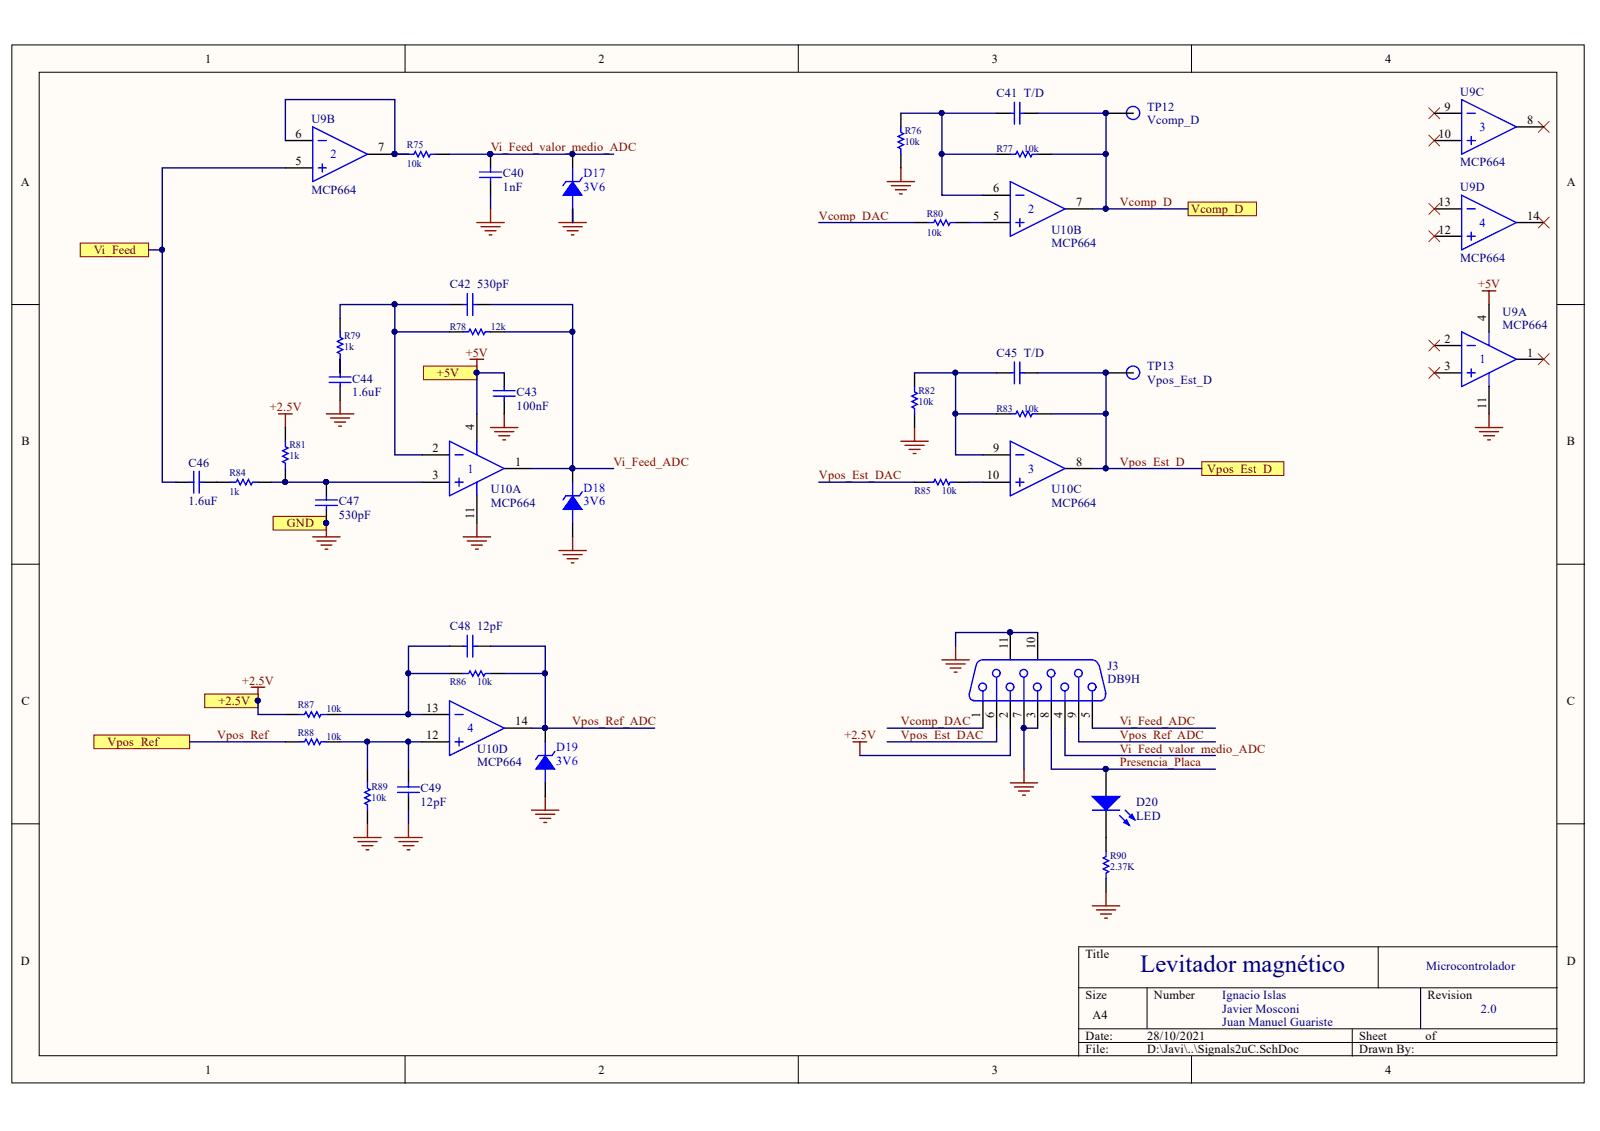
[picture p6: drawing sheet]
<svg xmlns="http://www.w3.org/2000/svg" width="297mm" height="210mm" viewBox="0 0 297 210" stroke-linecap="round" stroke-linejoin="round" font-family="sans-serif">
<defs><g id="words">
<text font-size="4.6" fill="#000080" x="211.7" y="180.3">Levitador magnético</text>
<g font-size="2.3">
<text x="38.1" y="11.6">1</text>
<text x="111.1" y="11.6">2</text>
<text x="184.1" y="11.6">3</text>
<text x="257.2" y="11.6">4</text>
<text x="268.1" y="20.5">9</text>
<text x="283.5" y="23">8</text>
<text x="54.8" y="25.6">6</text>
<text x="70.2" y="28.1">7</text>
<text x="267" y="25.6">10</text>
<text x="3.9" y="34.4">A</text>
<text x="54.8" y="30.6">5</text>
<text x="184.4" y="35.7">6</text>
<text x="290.9" y="34.4">A</text>
<text x="184.4" y="40.8">5</text>
<text x="199.8" y="38.2">7</text>
<text x="267" y="38.2">13</text>
<text x="283.5" y="40.8">14</text>
<text x="267" y="43.4">12</text>
<text x="275.9" y="59.6" transform="rotate(-90 275.9 59.6)">4</text>
<text x="268.1" y="63.6">2</text>
<text x="268.1" y="68.7">3</text>
<text x="283.5" y="66.2">1</text>
<text x="275.9" y="76" transform="rotate(-90 275.9 76)">11</text>
<text x="4" y="82.6">B</text>
<text x="80.3" y="83.9">2</text>
<text x="88.1" y="79.9" transform="rotate(-90 88.1 79.9)">4</text>
<text x="184.4" y="83.9">9</text>
<text x="290.9" y="82.6">B</text>
<text x="80.3" y="89">3</text>
<text x="95.7" y="86.4">1</text>
<text x="183.2" y="89">10</text>
<text x="199.8" y="86.4">8</text>
<text x="88.1" y="96.2" transform="rotate(-90 88.1 96.2)">11</text>
<text x="187.1" y="120.5" transform="rotate(-90 187.1 120.5)">11</text>
<text x="192.2" y="120.5" transform="rotate(-90 192.2 120.5)">10</text>
<text x="4" y="130.8">C</text>
<text x="290.9" y="130.8">C</text>
<text x="79.1" y="137.2">12</text>
<text x="79.1" y="132.1">13</text>
<text x="95.7" y="134.6">14</text>
<text x="181.9" y="133.2" transform="rotate(-90 181.9 133.2)">1</text>
<text x="184.6" y="133.2" transform="rotate(-90 184.6 133.2)">6</text>
<text x="187.1" y="133.2" transform="rotate(-90 187.1 133.2)">2</text>
<text x="189.6" y="133.2" transform="rotate(-90 189.6 133.2)">7</text>
<text x="192.2" y="133.2" transform="rotate(-90 192.2 133.2)">3</text>
<text x="194.7" y="133.2" transform="rotate(-90 194.7 133.2)">8</text>
<text x="197.2" y="133.2" transform="rotate(-90 197.2 133.2)">4</text>
<text x="199.8" y="133.2" transform="rotate(-90 199.8 133.2)">9</text>
<text x="202.3" y="133.2" transform="rotate(-90 202.3 133.2)">5</text>
<text x="3.9" y="179">D</text>
<text x="201.6" y="177.8">Title</text>
<text x="290.9" y="179">D</text>
<text x="201.6" y="185.4">Size</text>
<text x="214.2" y="185.4">Number</text>
<text x="265" y="185.4">Revision</text>
<text x="202.8" y="189.2">A4</text>
<text x="201.6" y="193">Date:</text>
<text x="201.6" y="195.5">File:</text>
<text x="213" y="193">28/10/2021</text>
<text x="213" y="195.5">D:\Javi\..\Signals2uC.SchDoc</text>
<text x="252.3" y="193">Sheet</text>
<text x="252.3" y="195.5">Drawn By:</text>
<text x="264.6" y="193">of</text>
<text x="38.1" y="199.3">1</text>
<text x="111.1" y="199.3">2</text>
<text x="184.1" y="199.3">3</text>
<text x="257.2" y="199.3">4</text>
</g>
<g font-size="2.3" fill="#000080">
<text x="185" y="18">C41 T/D</text>
<text x="271.1" y="17.7">U9C</text>
<text x="57.8" y="22.8">U9B</text>
<text x="213" y="20.5">TP12</text>
<text x="213" y="23">Vcomp_D</text>
<text x="57.8" y="36">MCP664</text>
<text x="93.4" y="35.5">1nF</text>
<text x="93.4" y="32.9">C40</text>
<text x="271.1" y="30.9">MCP664</text>
<text x="271.1" y="35.5">U9D</text>
<text x="195.2" y="43.4">U10B</text>
<text x="195.2" y="45.9">MCP664</text>
<text x="83.5" y="53.5">C42</text>
<text x="88.6" y="53.5">530pF</text>
<text x="271.1" y="48.7">MCP664</text>
<text x="279" y="58.6">U9A</text>
<text x="279" y="61.1">MCP664</text>
<text x="65.4" y="71">C44</text>
<text x="185" y="66.2">C45 T/D</text>
<text x="213" y="68.7">TP13</text>
<text x="213" y="71.2">Vpos_Est_D</text>
<text x="65.4" y="73.5">1.6uF</text>
<text x="95.9" y="76.1">100nF</text>
<text x="95.9" y="73.5">C43</text>
<text x="35" y="86.7">C46</text>
<text x="35" y="93.8">1.6uF</text>
<text x="62.9" y="93.8">C47</text>
<text x="91.1" y="91.5">U10A</text>
<text x="91.1" y="94">MCP664</text>
<text x="195.2" y="91.5">U10C</text>
<text x="195.2" y="94">MCP664</text>
<text x="62.9" y="96.3">530pF</text>
<text x="83.5" y="116.9">C48</text>
<text x="88.6" y="116.9">12pF</text>
<text x="205.6" y="124.3">J3</text>
<text x="205.6" y="126.8">DB9H</text>
<text x="88.6" y="139.7">U10D</text>
<text x="88.6" y="142.2">MCP664</text>
<text x="78.1" y="149.6">12pF</text>
<text x="78.1" y="147.1">C49</text>
<text x="210.9" y="149.6">D20</text>
<text x="210.9" y="152.1">LED</text>
<text x="226.9" y="185.4">Ignacio Islas</text>
<text x="264.8" y="180.1">Microcontrolador</text>
<text x="226.9" y="187.9">Javier Mosconi</text>
<text x="226.9" y="190.4">Juan Manuel Guariste</text>
<text x="274.9" y="187.9">2.0</text>
</g>
<g font-size="2.3" fill="#00f">
<text x="61.4" y="29.4">2</text>
<text x="274.7" y="24.3">3</text>
<text x="108.3" y="35.5">3V6</text>
<text x="108.3" y="32.9">D17</text>
<text x="190.9" y="39.5">2</text>
<text x="274.7" y="42">4</text>
<text x="274.7" y="67.4">1</text>
<text x="86.8" y="87.7">1</text>
<text x="190.9" y="87.7">3</text>
<text x="108.3" y="93.8">3V6</text>
<text x="108.3" y="91.3">D18</text>
<text x="86.8" y="135.9">4</text>
<text x="103.3" y="142">3V6</text>
<text x="103.3" y="139.5">D19</text>
</g>
<g font-size="2.3" fill="#800000">
<text x="91.1" y="28.1">Vi_Feed_valor_medio_ADC</text>
<text x="152" y="40.8">Vcomp_DAC</text>
<text x="207.9" y="38.2">Vcomp_D</text>
<text x="221.2" y="39.5">Vcomp_D</text>
<text x="17.4" y="47.2">Vi_Feed</text>
<text x="274.4" y="53.5">+5V</text>
<text x="81.1" y="70">+5V</text>
<text x="86.5" y="66.2">+5V</text>
<text x="50.1" y="76.3">+2.5V</text>
<text x="113.9" y="86.4">Vi_Feed_ADC</text>
<text x="152" y="89">Vpos_Est_DAC</text>
<text x="207.9" y="86.4">Vpos_Est_D</text>
<text x="224.1" y="87.7">Vpos_Est_D</text>
<text x="53.2" y="97.8">GND</text>
<text x="40.6" y="130.8">+2.5V</text>
<text x="45" y="127">+2.5V</text>
<text x="40.3" y="137.2">Vpos_Ref</text>
<text x="106.2" y="134.6">Vpos_Ref_ADC</text>
<text x="156.8" y="137.2">+2.5V</text>
<text x="167.2" y="134.6">Vcomp_DAC</text>
<text x="167.2" y="137.2">Vpos_Est_DAC</text>
<text x="207.9" y="134.6">Vi_Feed_ADC</text>
<text x="207.9" y="137.2">Vpos_Ref_ADC</text>
<text x="19.9" y="138.4">Vpos_Ref</text>
<text x="207.9" y="139.7">Vi_Feed_valor_medio_ADC</text>
<text x="207.9" y="142.2">Presencia_Placa</text>
</g>
<g font-size="1.9" fill="#000080">
<text x="75.6" y="27.4">R75</text>
<text x="168" y="26.9">10k</text>
<text x="168" y="24.9">R76</text>
<text x="185" y="28.2">R77</text>
<text x="190.1" y="28.2">10k</text>
<text x="75.6" y="31">10k</text>
<text x="172.1" y="40.2">R80</text>
<text x="172.1" y="43.7">10k</text>
<text x="63.9" y="65">1k</text>
<text x="63.9" y="63">R79</text>
<text x="83.5" y="61.2">R78</text>
<text x="91.1" y="61.2">12k</text>
<text x="170.5" y="75.1">10k</text>
<text x="170.5" y="73.1">R82</text>
<text x="185" y="76.4">R83</text>
<text x="190.1" y="76.4">10k</text>
<text x="53.7" y="83.2">R81</text>
<text x="42.6" y="88.3">R84</text>
<text x="53.7" y="85.3">1k</text>
<text x="42.6" y="91.8">1k</text>
<text x="169.8" y="91.6">R85</text>
<text x="174.8" y="91.6">10k</text>
<text x="55.3" y="131.4">R87</text>
<text x="83.5" y="127.1">R86</text>
<text x="88.6" y="127.1">10k</text>
<text x="55.3" y="136.5">R88</text>
<text x="60.6" y="137.3">10k</text>
<text x="60.6" y="132.2">10k</text>
<text x="69" y="148.7">10k</text>
<text x="69" y="146.6">R89</text>
<text x="206.1" y="161.4">2.37K</text>
<text x="206.1" y="159.4">R90</text>
</g>
</g></defs>
<g fill="#fffcf8" stroke="#000" stroke-width=".19">
<path d="M2.2 8.3h291.9v192.7h-291.9z"/>
<path d="M7.3 13.4h281.7v182.5h-281.7z"/>
</g>
<g fill="none" stroke="#000" stroke-width=".19">
<path d="M75.2 8.3v5.1M148.2 8.3v5.1M221.2 8.3v5.1M2.2 56.5h5.1M289.1 56.5h5.1M2.2 104.7h5.1M289.1 104.7h5.1M2.2 152.9h5.1M289.1 152.9h5.1M255.9 175.7v7.6M289.1 175.7h-88.8v20.3M75.2 196v5.1"/>
<path d="M148.2 196v5.1M200.3 183.3h88.8M200.3 190.9h88.8M200.3 193.5h88.8M213 183.3v7.6M221.2 196v5.1M251 190.9v5.1M263.7 183.3v7.6"/>
</g>
<path d="M14.9 45.1h12.7v2.5h-12.7z" fill-rule="evenodd" fill="#ffff80" stroke="#800000" stroke-width=".19"/>
<path d="M91.1 79.3h5M93.6 76.8v2.5M86 99.6h5.1M88.5 97.1v2.5M91.8 80.1h3.6M92.6 80.9h2M93.4 81.6h.5M86.8 100.4h3.5M87.5 101.2h2M88.3 101.9h.5" fill="none" stroke="#800000" stroke-width=".25"/>
<path d="M17.4 136.4h17.8v2.5h-17.8z" fill-rule="evenodd" fill="#ffff80" stroke="#800000" stroke-width=".19"/>
<g fill="none" stroke="#800000" stroke-width=".25">
<path d="M164.7 33.7h5.1M165.5 34.5h3.5M166.2 35.2h2.1M167 36h.5M167.2 31.2v2.5M87.3 66.7h2.5M88.5 66.7v2.5M46.6 127.5h2.6M47.9 127.5v2.6M65.7 155.4h5.1M66.4 156.2h3.6M67.2 157h2"/>
<path d="M68 157.7h.5M68.2 152.9v2.5"/>
</g>
<g fill="#000080" stroke="#000080" stroke-width=".19">
<circle cx="47.8" cy="130" r=".46"/>
<circle cx="88.5" cy="69.2" r=".46"/>
</g>
<path d="M220.6 37.5h12.7v2.5h-12.7z" fill-rule="evenodd" fill="#ffff80" stroke="#800000" stroke-width=".19"/>
<path d="M169.8 79.3v2.6M167.2 81.9h5.1M168 82.6h3.6M168.8 83.4h2M169.5 84.2h.5" fill="none" stroke="#800000" stroke-width=".25"/>
<path d="M223.1 85.7h15.2v2.5h-15.2z" fill-rule="evenodd" fill="#ffff80" stroke="#800000" stroke-width=".19"/>
<path d="M106.3 99.6v2.6M103.8 102.2h5M104.5 102.9h3.6M105.3 103.7h2M106.1 104.5h.5M98.7 150.4h5.1M99.4 151.1h3.6M100.2 151.9h2M101 152.6h.5M101.2 147.8v2.6" fill="none" stroke="#800000" stroke-width=".25"/>
<path d="M50.7 95.8h9.9v2.6h-9.9z" fill-rule="evenodd" fill="#ffff80" stroke="#800000" stroke-width=".19"/>
<circle cx="60.5" cy="97.1" r=".46" fill="#000080" stroke="#000080" stroke-width=".19"/>
<path d="M38 128.8h9.9v2.5h-9.9z" fill-rule="evenodd" fill="#ffff80" stroke="#800000" stroke-width=".19"/>
<circle cx="47.8" cy="130" r=".46" fill="#000080" stroke="#000080" stroke-width=".19"/>
<path d="M78.6 67.9h9.9v2.6h-9.9z" fill-rule="evenodd" fill="#ffff80" stroke="#800000" stroke-width=".19"/>
<g fill="#000080" stroke="#000080" stroke-width=".19">
<circle cx="88.5" cy="69.2" r=".46"/>
<circle cx="91" cy="28.6" r=".46"/>
<circle cx="60.5" cy="97.1" r=".46"/>
<circle cx="52.9" cy="89.4" r=".46"/>
<circle cx="73.2" cy="28.6" r=".46"/>
<circle cx="60.5" cy="89.4" r=".46"/>
<circle cx="205.3" cy="69.2" r=".46"/>
<circle cx="205.3" cy="21" r=".46"/>
</g>
<g fill="none" stroke="#800000" stroke-width=".25">
<path d="M91.1 38.8v2.5M106.3 38.8v2.5M88.5 41.3h5.1M89.3 42.1h3.5M90.1 42.8h2M90.8 43.6h.5M103.8 41.3h5M104.5 42.1h3.6M105.3 42.8h2M106.1 43.6h.5M275.2 54h2.5M276.4 54v2.5"/>
<path d="M51.7 76.8h2.6M53 76.8v2.5M60.6 76.8h5.1M61.4 77.6h3.5M62.1 78.3h2.1M62.9 79.1h.5M63.1 74.3v2.5M273.9 79.3h5.1M276.4 76.8v2.5M58.1 99.6h5M60.6 97.1v2.5M274.7 80.1h3.5"/>
<path d="M275.4 80.9h2M276.2 81.6h.5M58.8 100.4h3.6M59.6 101.2h2M60.3 101.9h.6M73.3 155.4h5.1M74.1 156.2h3.5M74.8 157h2.1M75.6 157.7h.5M75.8 152.9v2.5"/>
</g>
<g fill="none" stroke="#000" stroke-width=".25">
<path d="M73.3 28.6h2.5M80.9 28.6h2.6M91.1 28.6v2.6M91.1 33.7v2.5M167.2 21v2.6M167.2 28.6v2.6M185 28.6h2.6M185 21h2.6M190.1 21h2.5M192.6 28.6h2.6M205.3 21h5.1M63.1 59.1v2.5"/>
<path d="M83.5 56.5h2.5M88.5 56.5h2.6M169.8 41.3h2.5M177.4 41.3h2.5M53 79.3v2.6M63.1 66.7v2.5M63.1 71.7v2.6M83.5 61.6h2.5M91.1 61.6h2.5M93.6 69.2v2.5M93.6 74.3v2.5M169.8 69.2v2.5"/>
<path d="M169.8 76.8v2.5M185 76.8h2.6M185 69.2h2.6M190.1 69.2h2.5M192.6 76.8h2.6M205.3 69.2h5.1M32.7 89.5h2.5M37.7 89.5h5.1M47.9 89.5h2.5M53 87v2.5M60.6 89.5v2.5M60.6 94.6v2.5"/>
<path d="M169.8 89.5h2.5M177.4 89.5h2.5M83.5 119.9h2.5M88.5 119.9h2.6M53 137.7h2.5M53 132.6h2.5M60.6 137.7h2.5M60.6 132.6h2.5M83.5 125h2.5M91.1 125h2.5M68.2 142.8v2.5M68.2 150.4v2.5"/>
<path d="M75.8 142.8v2.5M75.8 147.8v2.6"/>
</g>
<g fill="none" stroke="#00f" stroke-width=".25">
<path d="M188.3 19v4M189.3 19v4M75.8 28.6h1.1l.2-.5 .5 1 .5-1 .5 1 .5-1 .5 1 .3-.5h1M89 31.9h4.1M89 32.9h4.1M91.1 31.2v.7M91.1 32.9v.8M167.2 23.6v1l.6 .2-1.1 .5 1.1 .5-1.1 .5 1.1 .5-1.1 .6 .5 .2v1M187.6 28.6h1l.2-.5 .5 1 .5-1 .6 1 .5-1 .5 1 .2-.5h1M187.6 21h.7M189.3 21h.8M86 56.5h.8"/>
<path d="M86.8 54.5v4.1M87.8 54.5v4.1M87.8 56.5h.7M172.3 41.3h1l.3-.5 .5 1 .5-1 .5 1 .5-1 .5 1 .3-.5h1M61.1 71h4.1M61.1 70h4.1M63.1 61.6v1l.5 .3-1 .5 1 .5-1 .5 1 .5-1 .5 .5 .3v1M63.1 69.2v.8M63.1 71v.7M86 61.6h1l.3-.5 .5 1 .5-1 .5 1 .5-1 .5 1 .3-.5h1M91.6 73.5h4M91.6 72.5h4"/>
<path d="M93.6 71.7v.8M93.6 73.5v.8M169.8 71.7v1.1l.5 .2-1 .5 1 .5-1 .5 1 .5-1 .5 .5 .3v1M187.6 76.8h1l.2-.5 .5 1 .5-1 .6 1 .5-1 .5 1 .2-.5h1M187.6 69.2h.7M188.3 67.2v4M189.3 67.2v4M189.3 69.2h.8M35.2 89.5h.8M36 87.5v4M37 87.5v4M37 89.5h.7"/>
<path d="M42.8 89.5h1l.3-.5 .5 1 .5-1 .5 1 .5-1 .5 1 .3-.5h1M53 81.9v1l.5 .3-1 .5 1 .5-1 .5 1 .5-1 .5 .5 .2v1.1M58.6 92.8h4M58.6 93.8h4M60.6 92v.8M60.6 93.8v.8M172.3 89.5h1l.3-.5 .5 1 .5-1 .5 1 .5-1 .5 1 .3-.5h1M86 119.9h.8M86.8 117.9v4.1M87.8 117.9v4.1M87.8 119.9h.7M55.5 137.7h1l.3-.5 .5 1 .5-1 .5 1 .5-1 .5 1 .3-.5h1"/>
<path d="M55.5 132.6h1l.3-.5 .5 1 .5-1 .5 1 .5-1 .5 1 .3-.5h1M86 125h1l.3-.5 .5 1 .5-1 .5 1 .5-1 .5 1 .3-.5h1M101.2 137.7v2.5M103 139.5l-.5 .7h-2.5l-.6 .8M68.2 145.3v1l.5 .3-1 .5 1 .5-1 .5 1 .5-1 .5 .5 .2v1.1M73.8 147.1h4.1M73.8 146h4.1M75.8 145.3v.7M75.8 147.1v.7M101.2 142.8v2.5"/>
<circle cx="210.4" cy="21" r="1.22"/>
<circle cx="210.4" cy="69.1" r="1.22"/>
</g>
<path d="M101.2 140.2l1.8 2.6h-3.6z" fill="#00f"/>
<path d="M101.2 140.2l1.8 2.6h-3.6z" fill="none" stroke="#00f" stroke-width=".19"/>
<path d="M101.2 135.1v2.6M101.2 145.3v2.5" fill="none" stroke="#080d02" stroke-width=".25"/>
<circle cx="101.2" cy="135.1" r=".46" fill="#000080" stroke="#000080" stroke-width=".19"/>
<path d="M106.3 89.5v2.5M106.3 94.6v2.5M108.1 91.3l-.5 .7h-2.6l-.5 .8" fill="none" stroke="#00f" stroke-width=".25"/>
<path d="M106.3 92l1.8 2.6h-3.6z" fill="#00f"/>
<path d="M106.3 92l1.8 2.6h-3.6z" fill="none" stroke="#00f" stroke-width=".19"/>
<path d="M106.3 87v2.5M106.3 97.1v2.5" fill="none" stroke="#080d02" stroke-width=".25"/>
<circle cx="106.2" cy="86.9" r=".46" fill="#000080" stroke="#000080" stroke-width=".19"/>
<path d="M106.3 31.2v2.5M106.3 36.2v2.6M108.1 32.9l-.5 .8h-2.6l-.5 .8" fill="none" stroke="#00f" stroke-width=".25"/>
<path d="M106.3 33.7l1.8 2.5h-3.6z" fill="#00f"/>
<path d="M106.3 33.7l1.8 2.5h-3.6z" fill="none" stroke="#00f" stroke-width=".19"/>
<path d="M106.3 28.6v2.6M106.3 38.8v2.5" fill="none" stroke="#080d02" stroke-width=".25"/>
<g fill="#000080" stroke="#000080" stroke-width=".19">
<circle cx="106.3" cy="28.6" r=".46"/>
<circle cx="73.2" cy="28.6" r=".46"/>
<circle cx="190" cy="135.1" r=".46"/>
<circle cx="187.5" cy="117.4" r=".46"/>
<circle cx="205.3" cy="142.7" r=".47"/>
</g>
<g fill="none" stroke="#f00" stroke-width=".19">
<path d="M265.3 20l2 2M265.3 25.1l2 2M265.3 37.8l2 2M267.3 20l-2 2M267.3 25.1l-2 2M267.3 37.8l-2 2M285.6 22.5l2 2.1M287.6 22.5l-2 2.1M265.3 42.8l2 2.1M267.3 42.8l-2 2.1M285.6 40.3l2 2M287.6 40.3l-2 2"/>
<path d="M265.3 68.2l2 2M265.3 63.1l2 2M267.3 68.2l-2 2M267.3 63.1l-2 2M285.6 65.7l2 2M287.6 65.7l-2 2"/>
</g>
<g fill="none" stroke="#000" stroke-width=".25">
<path d="M53 31.2h5.1M53 26.1h5.1M68.2 28.6h5.1M182.5 36.2h5.1M197.7 38.8h5.1M266.3 38.8h5.1M266.3 26.1h5.1M266.3 21h5.1M281.5 23.6h5.1M182.5 41.3h5.1M266.3 43.8h5.1M276.4 56.5v5.1"/>
<path d="M281.5 41.3h5.1M88.5 76.8v5.1M266.3 69.2h5.1M266.3 64.1h5.1M276.4 71.7v5.1M281.5 66.7h5.1M78.4 89.5h5.1M78.4 84.4h5.1M88.5 92v5.1M93.6 87h5.1M182.5 89.5h5.1M182.5 84.4h5.1"/>
<path d="M197.7 87h5.1M187.6 117.4v5.1M192.6 117.4v5.1M78.4 137.7h5.1M78.4 132.6h5.1M93.6 135.1h5.1M182.5 130.1v5M185 130.1v5M187.6 130.1v5M190.1 130.1v5M192.6 130.1v5M195.2 130.1v5"/>
<path d="M197.7 130.1v5M200.3 130.1v5M202.8 130.1v5M205.3 142.8v5M205.3 150.4v7.6M205.3 163v2.6"/>
</g>
<g fill="none" stroke="#00f" stroke-width=".25">
<path d="M271.4 18.5l10.1 5.1-10.1 5zM58.1 23.6l10.1 5-10.1 5.1zM59.1 31.2h1.5M59.1 26.1h1.5M59.8 30.4v1.5M187.6 33.7l10.1 5.1-10.1 5zM188.6 36.2h1.5M271.4 36.2l10.1 5.1-10.1 5.1zM272.4 26.1h1.5M272.4 21h1.5M272.4 38.8h1.5M273.1 25.3v1.5"/>
<path d="M188.6 41.3h1.5M189.3 40.5v1.6M272.4 43.8h1.5M273.1 43.1v1.5M271.4 61.6l10.1 5.1-10.1 5zM272.4 69.2h1.5M272.4 64.1h1.5M273.1 68.4v1.6M276.4 61.6v2.5M276.4 69.2v2.5M83.5 81.9l10.1 5.1-10.1 5zM84.5 89.5h1.5"/>
<path d="M84.5 84.4h1.5M85.2 88.7v1.6M88.5 81.9v2.5M88.5 89.5v2.5M187.6 81.9l10.1 5.1-10.1 5zM188.6 89.5h1.5M188.6 84.4h1.5M189.3 88.7v1.6M83.5 130.1l10.1 5-10.1 5.1zM84.5 137.7h1.5M84.5 132.6h1.5M85.2 136.9v1.5"/>
<path d="M180 128.7a.89 .89 0 0 0 .8 1.3M180.7 130.1h23.9M181.2 123.5l-1.3 5.3M181.2 123.4a1.22 1.22 0 0 1 1.3-.9h20.3a1.24 1.24 0 0 1 1.1 .9M182.5 128.3v1.8M185 125.8v4.3M187.6 128.3v1.8M190.1 125.8v4.3M192.6 128.3v1.8M195.2 125.8v4.3M197.7 128.3v1.8M200.3 125.8v4.3"/>
<path d="M202.8 128.3v1.8M204.1 123.5l1.2 5.3M205.2 128.7v.2a.95 .95 0 0 1-.7 1.1M205.3 158v1l-.5 .2 1 .5-1 .6 1 .5-1 .5 1 .5-.5 .2v1"/>
<circle cx="182.4" cy="127.5" r=".72"/>
<circle cx="185" cy="124.9" r=".71"/>
<circle cx="187.5" cy="127.5" r=".72"/>
<circle cx="190" cy="124.9" r=".71"/>
<circle cx="192.6" cy="127.5" r=".72"/>
<circle cx="195.1" cy="124.9" r=".71"/>
<circle cx="197.7" cy="127.5" r=".72"/>
<circle cx="200.2" cy="124.9" r=".71"/>
<circle cx="202.7" cy="127.5" r=".72"/>
</g>
<path d="M187.6 145.3h5M188.3 146h3.6M189.1 146.8h2M189.8 147.6h.6M190.1 142.8v2.5M202.8 168.1h5.1M203.6 168.9h3.5M204.3 169.6h2.1M205.1 170.4h.5M205.3 165.6v2.5" fill="none" stroke="#800000" stroke-width=".25"/>
<path d="M202.8 147.8h5.1l-2.6 2.6z" fill="#00f"/>
<path d="M202.8 147.8h5.1l-2.6 2.6zM207.9 151.4l1.8 1.7M208.9 150.4l1.8 1.7" fill="none" stroke="#00f" stroke-width=".25"/>
<path d="M208.6 152.6l.5-.5 .6 1z" fill="#00f"/>
<path d="M208.6 152.6l.5-.5 .6 1z" fill="none" stroke="#00f" stroke-width=".25"/>
<path d="M209.7 151.6l.5-.5 .5 1z" fill="#00f"/>
<path d="M202.8 150.4h5.1M209.7 151.6l.5-.5 .5 1z" fill="none" stroke="#00f" stroke-width=".25"/>
<g fill="#000080" stroke="#000080" stroke-width=".19">
<circle cx="205.3" cy="142.7" r=".47"/>
<circle cx="30.1" cy="46.3" r=".46"/>
<circle cx="73.2" cy="56.5" r=".46"/>
<circle cx="47.8" cy="130" r=".46"/>
<circle cx="73.2" cy="28.6" r=".46"/>
<circle cx="75.8" cy="137.6" r=".46"/>
<circle cx="68.2" cy="137.6" r=".46"/>
<circle cx="75.8" cy="132.6" r=".46"/>
<circle cx="91" cy="28.6" r=".46"/>
<circle cx="106.3" cy="28.6" r=".46"/>
<circle cx="101.2" cy="135.1" r=".46"/>
<circle cx="106.2" cy="86.9" r=".46"/>
<circle cx="187.5" cy="117.4" r=".46"/>
<circle cx="205.3" cy="38.7" r=".47"/>
<circle cx="205.3" cy="86.9" r=".47"/>
<circle cx="73.2" cy="61.6" r=".46"/>
<circle cx="106.2" cy="61.6" r=".46"/>
<circle cx="52.9" cy="89.4" r=".46"/>
<circle cx="60.5" cy="89.4" r=".46"/>
<circle cx="88.5" cy="69.2" r=".46"/>
<circle cx="174.8" cy="28.6" r=".46"/>
<circle cx="174.8" cy="21" r=".46"/>
<circle cx="205.3" cy="21" r=".46"/>
<circle cx="205.3" cy="28.6" r=".46"/>
<circle cx="177.4" cy="69.2" r=".46"/>
<circle cx="177.4" cy="76.8" r=".46"/>
<circle cx="205.3" cy="76.8" r=".46"/>
<circle cx="205.3" cy="69.2" r=".46"/>
<circle cx="75.8" cy="125" r=".46"/>
<circle cx="101.2" cy="125" r=".47"/>
<circle cx="190" cy="135.1" r=".46"/>
</g>
<path d="M177.4 119.9v2.6M158.4 137.7h2.5M159.6 137.7v2.5M174.9 122.5h5M175.6 123.2h3.6M176.4 124h2M177.1 124.7h.6" fill="none" stroke="#800000" stroke-width=".25"/>
<g fill="none" stroke="#000080" stroke-width=".25">
<path d="M53 31.2h-22.9v15.2h-2.5M53 26.1v-7.6h20.3v10.1h2.5M83.5 28.6h30.4M91.1 36.2v2.6M106.3 38.8v2.5M167.2 21h17.8M174.9 21v15.2h7.6M174.9 28.6h10.1M192.6 21h12.7v17.8M195.2 28.6h10.1M202.8 38.8h17.8M30.1 46.4v43.1h2.6"/>
<path d="M73.3 56.5h-10.2v2.6M73.3 56.5v27.9h5.1M73.3 56.5h10.2M91.1 56.5h15.2v30.5h-7.6M152 41.3h17.8M179.9 41.3h2.6M63.1 66.7v2.5M73.3 61.6h10.2M93.6 69.2h-5.1v7.6M93.6 61.6h12.7M169.8 69.2h7.6M177.4 76.8h7.6"/>
<path d="M185 69.2h-7.6v15.2h5.1M192.6 69.2h12.7v17.8h17.8M195.2 76.8h10.1M50.4 89.5h28M106.3 87h7.6M152 89.5h17.8M179.9 89.5h2.6M202.8 87h2.5M83.5 119.9h-7.7v12.7h-12.7M91.1 119.9h10.1v15.2h20.3M192.6 117.4h-15.2v2.5M35.2 137.7h17.8"/>
<path d="M47.9 130.1v2.5h5.1M63.1 137.7h15.3M68.2 137.7v5.1M75.8 132.6h2.6M75.8 137.7v5.1M75.8 125h7.7M93.6 125h7.6M98.7 135.1h2.5M164.7 135.1h17.8M185 135.1v2.6h-20.3M187.6 135.1v5.1h-28M192.6 135.1h-2.5v7.7"/>
<path d="M195.2 135.1v7.7h30.4M197.7 135.1v5.1h27.9M200.3 135.1v2.6h25.3M202.8 135.1h22.8M75.8 150.4v2.5"/>
</g>
<use href="#words"/>
</svg>
